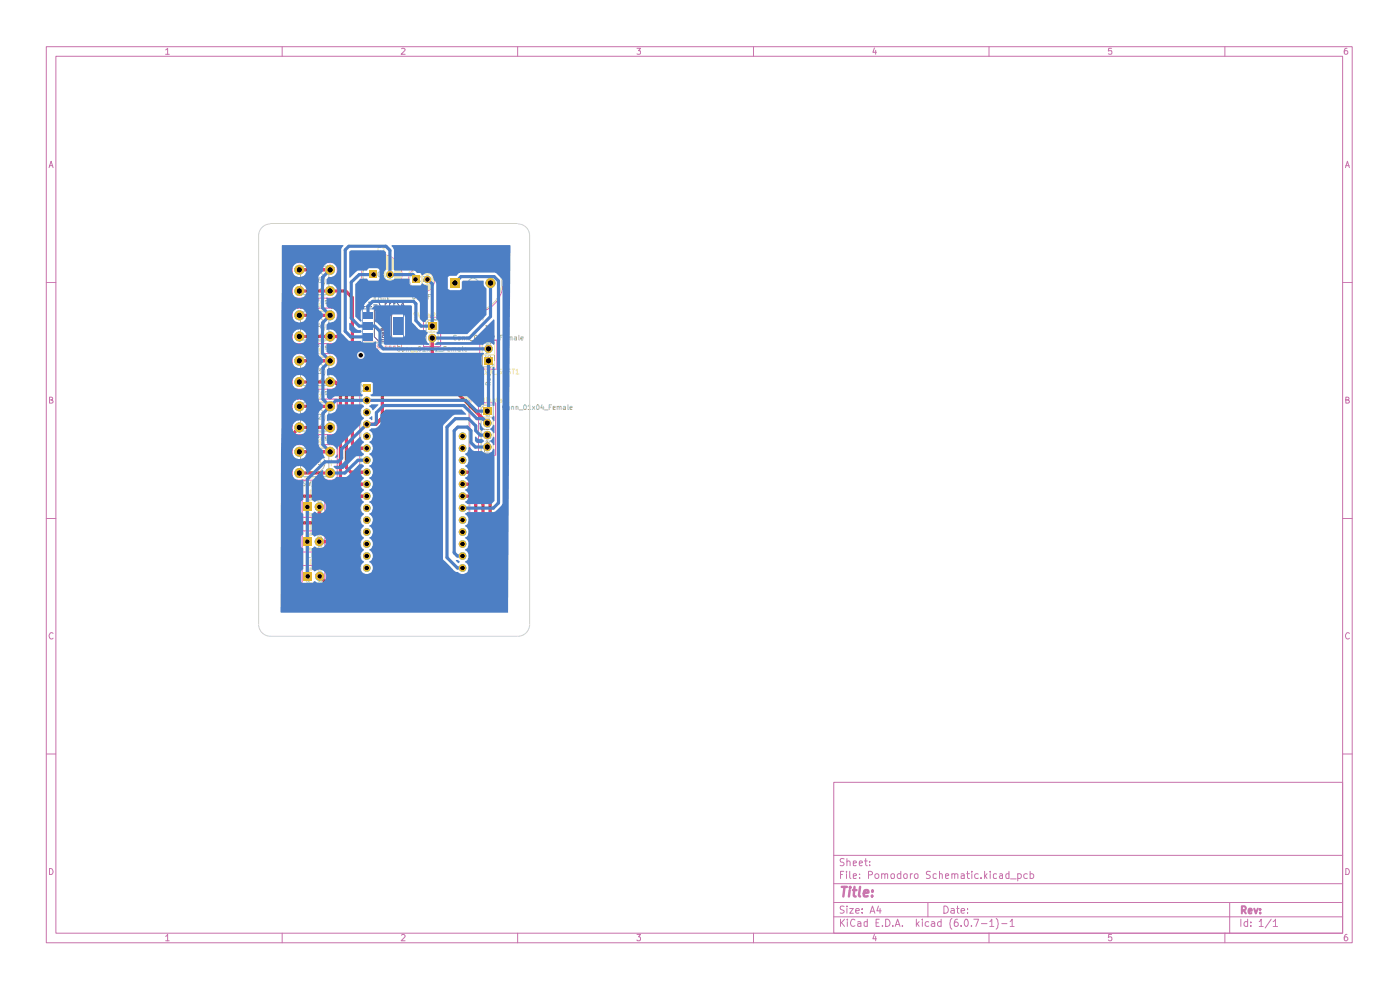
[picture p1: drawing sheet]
<svg xmlns="http://www.w3.org/2000/svg" width="297mm" height="210mm" viewBox="0 0 297 210" stroke-linecap="round" stroke-linejoin="round" font-family="sans-serif">
<g fill="none" stroke="#c872ab" stroke-width=".21">
<path d="M9.8 9.9h277.1v190.1h-277.1zM11.9 11.9h272.9v186.1h-272.9zM35.1 10.6l.5-.4v1.3M35.1 11.5h.8M59.9 9.9v2M85.2 10.3l.5-.1 .2 .4-.8 .9h.8M109.8 9.9v2M135.1 10.2h.8l-.4 .6h.3v.6h-.7M159.9 9.9v2M185.5 10.2l-.3 .9h.7M185.8 10.7v.8M209.8 9.9v2"/>
<path d="M235.8 10.2h-.6l-.1 .6h.7a.48 .48 0 0 1 0 .6 .48 .48 0 0 1-.7 0M259.8 9.9v2M285.7 10.2l-.4 .1-.1 1 .2 .2 .4-.1 .1-.4-.2-.2h-.5v.2M10.4 35.6l.4-1.4 .5 1.4M10.5 35.1h.7M285.4 35.6l.4-1.4 .5 1.4M285.5 35.1h.7M9.8 59.9h2.1M284.8 59.9h2.1M10.5 84.8h.6v-.5l-.6-.1v1.3h.5l.3-.4-.4-.3M285.5 84.8h.6v-.5l-.6-.1v1.3h.5l.3-.4-.4-.3M9.8 110h2.1"/>
<path d="M284.8 110h2.1M11.3 134.4a.57 .57 0 0 0-.8 0 .57 .57 0 0 0 0 .8l.3 .4 .5-.2M286.3 134.4a.57 .57 0 0 0-.8 0 .57 .57 0 0 0 0 .8l.3 .4 .5-.2M9.8 159.9h2.1M284.8 159.9h2.1M176.9 165.9h107.9v32.1h-107.9zM10.5 184.2a.71 .71 0 0 1 .7 .5 .71 .71 0 0 1-.2 .8h-.5zM35.1 198.6l.5-.4v1.4M35.1 199.6h.8M59.9 198v2M85.2 198.4l.1-.2h.4l.2 .4-.8 1h.8M109.8 198v2"/>
<path d="M135.1 198.2h.8l-.4 .5 .4 .3-.1 .5-.5 .1-.2-.2M159.9 198v2M176.9 194.5h107.9M176.9 191.4h107.9M176.9 187.5h107.9M176.9 181.4h107.9M178.3 195v1.5M178.3 185.5h.4M178.5 195.7l.7 .8M179 184.8h-.7v1.6M179.1 192.3h-.8a.61 .61 0 0 0 .1 .6 .61 .61 0 0 0 .6 .2l.1 .4a.6 .6 0 0 1-.9 .1M179.1 182.2h-.8a.53 .53 0 0 0 .1 .6 .53 .53 0 0 0 .5 .2l.2 .2-.2 .4h-.7"/>
<path d="M179.2 195l-.9 .9M179.6 184.8v.2M179.6 185.3v1.1M179.7 192.2v.2M179.7 182.8v-.1a.36 .36 0 0 1 .6 .2v.7M179.7 182.1v1.5M179.7 192.7v1M179.7 195v.2M179.7 195.5v1M180.3 192.7h.7l-.7 1h.7M180.3 184.8v1.3l.2 .3M181 185.8l.7-.1-.2-.4-.5 .1v.9h.6"/>
<path d="M181 183.1l.7-.1-.2-.4-.5 .1v.9h.6M181.4 195.2l-.4-.2a.78 .78 0 0 0-.6 .7 .78 .78 0 0 0 .6 .8l.4-.2M181.5 193.2l.8-.1-.1-.3-.4-.1-.3 .3v.5l.3 .2 .4-.1M181.9 195.6h.6l.1 .9M182.3 183.1l.7-.1-.2-.4-.4 .1-.1 .7 .2 .2h.4M182.4 186.2v.2M182.4 185.4v.1M182.6 195.9l-.7 .1v.4h.7M182.9 193.5v.2M182.9 192.8v.2M183.4 182.6h.6M183.6 182.1v1.3l.4 .2"/>
<path d="M184 195.6l-.4-.1-.3 .2v.6l.3 .2 .4-.1M184 195v1.5M184.2 185.6l.8-.1 .1-.4-.4-.3h-.5v1.6M184.5 183.5v.1M184.5 182.7v.2M184.6 193.7l.5-1.5 .5 1.5M184.7 193.3h.7M185.5 198.2l-.3 .9h.7M185.6 185.6a.47 .47 0 0 1 .4-.3 .47 .47 0 0 1 .4 .3v.4l-.3 .4-.4-.2zM185.8 198.6v1M185.8 195.7h.6M186.4 192.2l-.4 1h.9"/>
<path d="M186.5 195h-.7v1.5h.7M186.7 192.7v1M187 185.5l.3-.2 .4 .2v.9M187 185.3v1.1M187.2 196.3v.2M187.7 185.5l.2-.2 .4 .1v1M187.9 195a.78 .78 0 0 1 .9 .7 .78 .78 0 0 1-.9 .8zM189 185.6l.2-.3 .5 .1v.8l-.5 .2-.2-.4zM189.4 196.3v.2M189.9 196.5l.5-1.5 .5 1.5M190.1 196.1h.7M191.1 185.4l-.5-.1-.3 .3v.4l.3 .4 .5-.1"/>
<path d="M191.1 184.8v1.6M191.4 196.3v.2M191.7 185.6a.45 .45 0 0 1 .7-.1v.7l-.2 .2-.4-.2zM193.1 185.3v1.1M193.5 185.3l-.4 .3M194 185.6a.45 .45 0 0 1 .7-.1v.7l-.2 .2-.4-.2zM194.4 195v1.5M194.6 195.9l.4 .6M195 195.5l-.6 .6M195.7 195v.2M195.7 195.5v1M196.8 191.4v3.1"/>
<path d="M197 195.6h-.6l-.1 .7a.52 .52 0 0 0 .7 .1M197.4 184.9h-.8v.6l.6 .2 .2 .3-.4 .4-.5-.1M197.6 195.6h.6l.1 .9M198.3 195.9h-.5l-.3 .3 .3 .3 .5-.1M198.6 185.4l-.4-.1-.2 .2v.7l.2 .2 .4-.1M199.3 185.5l.2-.2 .4 .2v.9M199.3 184.8v1.6M199.6 195.6h-.5l-.2 .7a.52 .52 0 0 0 .7 .1M199.6 195v1.5M200.2 192.2a.78 .78 0 0 1 1 .8 .78 .78 0 0 1-1 .7zM200.6 185.8l.7-.1-.2-.4h-.4l-.1 .2v.6l.1 .3 .5-.1M201.8 192.8h.6v.9"/>
<path d="M201.9 194.8a1.74 1.74 0 0 0 0 2.3M201.9 185.5l.2-.2 .4 .1v1M201.9 185.3v1.1M202.4 193.1h-.5l-.2 .3 .2 .3 .5-.1M202.5 185.5l.3-.2 .4 .2v.9M202.9 192.7h.6M203.1 192.2v1.3l.4 .2M203.1 195l-.4 .1a1.38 1.38 0 0 0-.2 1.3 .52 .52 0 0 0 .8-.1l-.1-.6-.3-.1-.4 .1-.1 .2M203.9 193.2l.7-.1v-.3l-.5-.1-.2 .3v.5l.2 .2 .5-.1M203.9 196.3v.2M203.9 185.4l.4-.1 .3 .2v.9M204.6 185.7l-.7 .1v.5h.7"/>
<path d="M204.9 195a.89 .89 0 0 1 .3 1.4l-.1 .1a.88 .88 0 0 1-.2-1.5zM205.1 185.3h.6M205.2 193.5v.2M205.2 192.8v.2M205.2 184.8v1.3l.5 .3M206.1 196.3v.2M206.2 184.8v.2M206.2 185.3v1.1M206.6 195h1l-.6 1.5M207.5 185.4a.52 .52 0 0 0-.7 .2l.1 .7h.6M208.1 186.2v.2M208.2 195.9h1.2"/>
<path d="M208.9 184.8v1.6M209 185.8l.4 .6M209.4 185.3l-.5 .6M209.8 198v2M210 195.5l.4-.5v1.5M210 196.5h.8M210.1 184.8v.2M210.1 185.3v1.1M211.3 194.8a1.74 1.74 0 0 1 0 2.3M211.4 185.4l-.4-.1-.3 .2v.7l.3 .2 .4-.1M212.1 185.4l.4-.1 .2 .2v.9M212.5 195.9h1.1"/>
<path d="M212.7 185.7l-.7 .2 .2 .5 .5-.1M214 185.4l-.4-.1-.2 .3v.7h.6M214 184.8v1.6M214.3 195.5l.4-.5v1.5M214.3 196.5h.8M214.4 186.4h1.2M215.9 185.4a.52 .52 0 0 1 .8 .2l-.2 .7h-.6M215.9 185.3v1.6M217.9 185.4a.52 .52 0 0 0-.7 .2l.1 .7h.6M218.5 185.4a.52 .52 0 0 1 .8 .2l-.2 .7h-.6M218.5 184.8v1.6M235.8 198.2h-.6l-.1 .7 .3-.2 .4 .1v.7l-.4 .1-.3-.2"/>
<path d="M259.8 198v2M260.9 191.4v6.6M263.2 195v1.5M264.7 195.6l-.5-.1-.3 .3v.5l.3 .2 .5-.1M264.7 195v1.5M265.3 196.3v.2M265.3 195.6v.1M267.1 195.5l.4-.5v1.5M267.1 196.5h.9M269.7 195l-1.3 1.8M270.1 195.5l.5-.5v1.5M270.1 196.5h.9"/>
<path d="M285.5 184.2a.71 .71 0 0 1 .7 .5 .71 .71 0 0 1-.2 .8h-.5zM285.7 198.2a.58 .58 0 0 0-.5 .6v.7l.5 .1 .2-.3v-.3l-.2-.3h-.3l-.2 .3"/>
</g>
<path d="M263.4 193.1h.6a.47 .47 0 0 0 .3-.4 .47 .47 0 0 0-.3-.5h-.6v1.6M263.8 193.1l.5 .7M264.9 193.3l.7-.1-.2-.5-.4 .1-.1 .8 .1 .2 .5-.1M266.1 192.7l.3 1.1 .4-1.1M267.3 193.6v.2M267.3 192.8v.2" fill="none" stroke="#c872ab" stroke-width=".42"/>
<path d="M178.6 188.1h1.1M179.2 188.1l-.3 2.1M180.3 188.8l-.2 1.4M180.3 188.1v.3M180.9 188.8h.8M181.3 188.1l-.2 1.8 .4 .3M182.5 188.1l-.3 1.8 .3 .3M183.2 189.5l1-.2-.1-.4h-.7l-.2 1 .3 .3 .6-.1M185 190v.2M185.1 188.9v.2" fill="none" stroke="#c872ab" stroke-width=".51"/>
<g fill="none" stroke="#afafaf" stroke-width=".21">
<path d="M63.8 56.5h6v6h-6zM66 59h-.6v.4l.6 .3-.1 .2h-.5M66.3 58.9l.2 1 .3-.6 .2 .6 .2-1M68 58.9l-.4 .3v.7h.5l-.1-.5h-.4v.1M77.6 56.5h.7M77.9 56v.9M80.8 57.7h-.3l-.3 .2v.5l.1 .3 .5-.1M81.2 58l.2-.3v1M81.2 58.7h.5M87.3 58.2h.5M87.5 57.9v.5M89.2 58.8l-.2-.1-.4 .2v.5l.2 .3 .4-.1"/>
<path d="M89.7 58.8h.5v.3l-.6 .6h.6M96.1 57.6h.8M96.5 57.1v.8M99.1 56l.5-.1v-.4h-.5v1h.4l.2-.4-.3-.1M100 55.5h.7l-.7 1h.7M101 55.7l.3-.2v1M101 56.5h.5M63.8 66.1h6v6h-6zM63.8 75.8h6v6h-6zM64.8 63.4h-.5l-.1 .2 .1 .2 .5 .2v.3h-.6M64.8 73.1h-.5l-.1 .1 .1 .3 .5 .2v.3h-.6M65.1 63.4l.3 1 .1-.7 .2 .7 .3-1"/>
<path d="M65.1 73.1l.3 1 .1-.8 .2 .8 .3-1M66 68.7h-.6v.3l.6 .3-.1 .3h-.5M66 78.3h-.6v.4l.6 .3-.1 .2h-.5M66.1 64.5h.8M66.1 74.2h.8M66.3 68.6l.2 1 .3-.7 .2 .7 .2-1M66.3 78.2l.2 1 .3-.6 .2 .6 .2-1M67.1 63.9l.5-.1v-.4h-.5v1M67.1 73.6l.5-.1v-.4h-.5v1M67.5 78.2h.6l-.4 .5h.4v.5h-.6M67.7 68.6l-.1 .7h.6M68 68.9v.7"/>
<path d="M68.2 63.8v.5h.4M68.2 73.4v.6h.4M68.6 63.8v.6M68.6 73.4v.7M69.3 63.8h-.3v.2l.4 .3-.1 .1-.3-.1M69.3 73.4h-.3v.3l.4 .2-.1 .2-.3-.1M69.8 63.8h.5v.6M69.8 73.5h.5v.6M69.8 63.4v1M69.8 73.1v1M76.5 78.6v45.7M79.1 76h17.8"/>
<path d="M79.1 76.1a2.54 2.54 0 0 0-2.5 2.5M79.3 63.2l.3-.3v1M79.3 63.9h.6M80.3 63l.2-.1a.53 .53 0 0 1 .4 .5 .53 .53 0 0 1-.5 .5l-.1-.3zM81.3 63.2v.7l.4-.1M81.7 63.2v.7M82.2 63.4h.3M82.6 62.9h-.4v1M84.8 73.6l-.4-.1a.52 .52 0 0 0-.2 .6 .52 .52 0 0 0 .6 .3v-.1M85.3 73.9l.4-.1 .1 .5-.2 .2-.3-.2zM86.2 73.9l.4-.1v.7M86.2 73.8v.7"/>
<path d="M87.1 73.9h.4v.6M87.1 73.8v.7M87.5 62.7l.2-.2a.47 .47 0 0 1 .5 .4 .47 .47 0 0 1-.5 .5l-.2-.2zM87.8 74.6h.8M88.6 63.3v.1M88.7 73.7l.2-.2a.52 .52 0 0 1 .5 .5 .52 .52 0 0 1-.4 .5l-.3-.2zM89 62.7l.2-.2v.9M89 63.4h.5M89.7 73.7l.3-.2v1M89.7 74.5h.6M90 62.8v.6l.4-.1M90.4 62.8v.6"/>
<path d="M90.6 73.8l.5 .7M90.8 62.9h.4M91 67.9h2v5.1h-2.6v-4.5zM91.1 72.7l1 .4-1 .3M91.1 73.8l-.5 .7M91.4 62.5h-.6v.9M91.4 68.2l.2 .3M91.4 67.5l1 .3 .1 .2M91.4 69.7v.3M91.4 70.3v.3M91.4 68.5h.7M91.5 73.7h.2v.5l-.4 .1-.2-.2 .2-.4 .7 .1 .1 .4"/>
<path d="M91.5 73.6l.1-.1a.52 .52 0 0 1 .5 .5 .52 .52 0 0 1-.4 .5l-.3-.4zM91.6 72.1v-.2l.3-.1 .2 .6h-1l.1-.5h.3l.1 .5M91.7 71v.3l.2 .2 .2-.2-.1-.3M92 69l.1 .3-.2 .1h-.3l-.2-.3 .3-.2 .1 .5M92.1 71h-.5l-.2 .1 .1 .3M92.1 70.3l-.2 .2h-.8M92.1 69.7l-.2 .2h-.8M92.1 66.9h-1l.3 .2M92.1 67.7l-.7 .3M92.1 66.5v.6M92.4 73.6l.5-.1 .1 .2-.6 .8h.6M93.1 74.6h.8"/>
<path d="M94.1 73.9h.4M94.7 73.5h-.6v1M95 74.2l.4-.1v-.3h-.4v.6h.4M95.8 73.9l.5-.1v.7M95.8 73.8v.7M96.3 73.9l.4-.1v.7M96.8 71.2l-.4-.1a.52 .52 0 0 0-.2 .7 .52 .52 0 0 0 .6 .3v-.1M96.9 76.1a2.54 2.54 0 0 1 2.5 2.5M97.2 73.8h.4v.7M97.2 71.5h.4l.1 .4-.2 .2-.3-.1zM97.6 74.1h-.3l-.2 .2 .2 .2 .3-.1M98 67.3h.5v-.4h-.5v1h.4l.2-.3-.2-.3"/>
<path d="M98.1 73.5l.1 1M98.1 71.5h.5v.6M98.1 71.5v.6M98.6 74.2l.5-.1-.1-.3-.4 .1v.4l.1 .2 .3-.1M99.1 67.2v.6l.2 .1 .2-.2M99.1 71.5h.4v.6M99.1 71.5v.6M99.4 78.6v45.7M99.5 67.2v.7M99.7 72.2h.8M99.8 67.2h.5l-.5 .7h.5M100.7 67.2h.5l-.5 .7h.5"/>
<path d="M100.7 71.3l.1-.2a.52 .52 0 0 1 .5 .5 .52 .52 0 0 1-.4 .5l-.2-.2zM101.5 67.6l.4-.2v-.2h-.4v.6h.4M101.6 71.4l.3-.3v1M101.6 72.1h.6M102.4 72.7h2.5v4.4l-.7 .7h-1.8zM102.4 67.2v.7M102.5 71.5l.5 .6M102.7 67.2l-.3 .2M103 74.2l1.1 .1-.8 .3 .8 .2-1.1 .2M103 78.9h1.1M103 69.7v.5M103 69.9h1.1"/>
<path d="M103 71.5l-.5 .6M103.1 75.4v.5h.4l.1-.5h.4v.5M103.1 72.5v.5a.44 .44 0 0 0 .5-.5h.4v.6M103.1 70.5v.5a.44 .44 0 0 0 .5-.5h.4v.6M103.4 77l.1 .2M103.4 78.5l.3 .4M103.4 77.2h.7M103.5 79.3v.5h.5v-.5M103.5 71.2v-.1a.52 .52 0 0 1 .5 .5 .52 .52 0 0 1-.4 .5l-.2-.4zM103.5 72.1v-.6h-.3l-.2 .1v.5h1.1M104 77.7l.1 .3-.2 .1h-.4l-.1-.3 .2-.2 .1 .5M104.1 69.1h-1.1l.3 .2"/>
<path d="M104.1 78.5l-.5 .3M104.1 68.8v.5M104.1 73.2v.8M104.1 76.1v.8M104.3 71.2l.5-.1 .1 .2-.6 .8h.6M105.1 72.2h.7M106.1 71.5h.3M106.6 71.1h-.5v1M106.9 71.8l.5-.1v-.2h-.5v.6h.5M107.8 71.5h.4v.6M107.8 71.5v.6M108.2 71.5h.4v.6"/>
<path d="M109.1 71.5h.5v.6M109.6 71.7h-.4l-.1 .2 .1 .2h.4M110.1 71.1l.1 1M110.5 71.8l.5-.1-.1-.2h-.4v.5l.2 .1h.2M63.8 85.4h6v6h-6zM63.8 95.1h6v6h-6zM64.8 82.7h-.5l-.1 .2 .1 .2 .5 .2v.4h-.6M64.8 92.4h-.5l-.1 .1 .1 .3 .5 .2v.3h-.6M65.1 82.7l.3 1 .1-.7 .2 .7 .3-1M65.1 92.4l.3 1 .1-.8 .2 .8 .3-1M66 97.6h-.6v.4l.6 .3-.1 .3h-.5M66 88h-.6v.3l.6 .3-.1 .3h-.5"/>
<path d="M66.1 83.8h.8M66.1 93.5h.8M66.3 97.5l.2 1.1 .3-.7 .2 .7 .2-1.1M66.3 87.9l.2 1 .3-.7 .2 .7 .2-1M67.1 83.2l.5-.1v-.3l-.5-.1v1M67.1 92.9l.5-.1v-.4h-.5v1M67.6 88h.5v.3l-.6 .6h.6M68.1 97.5h-.5v.5h.5l-.1 .6-.4-.1M68.2 83.1v.6h.4M68.2 92.7v.6h.4M68.6 83.1v.6M68.6 92.7v.7"/>
<path d="M69.3 83.1h-.3v.2l.4 .3-.1 .1h-.3M69.3 92.7h-.3v.3l.4 .2-.1 .2-.3-.1M69.8 83.1h.5v.6M69.8 92.8h.5v.6M69.8 82.7v1M69.8 92.4v1M76.5 81.4l.9 1-.9 .8M102.1 86.5l.6-.6h1.9v10.2h-2.5zM102.8 91.1h.1M102.9 94.3v.5h.3l.2-.5h.3v.5M102.9 91.7a.54 .54 0 0 1 .6-.1 .54 .54 0 0 1 .3 .5h-1zM103.1 92.5h.9l.1 .3v.2"/>
<path d="M103.1 87.1l1 .4M103.1 91.1h.7M103.1 89.8h1M103.2 92.5v.5h.5v-.5M103.2 90.3l-.1 .2 .2 .2 .2-.4h.2v.4M103.2 89.8l-.1-.3 .2-.2h.3l.2 .2-.1 .3M103.4 80.3l.1-.1h.4l.2 .3-.1 .2h-.5zM103.4 88v.3l.1 .2 .3-.2-.1-.3M103.5 81.6v-.4l-.4-.1-.1 .5h1.1M103.7 93.5v.4h-.5l-.1-.3 .3-.1 .1 .4M103.8 95.6l-1-.4v.6M103.8 88.7l-.1 .2h-.9"/>
<path d="M103.8 88h-.6v.4M103.8 86.4h-1l.2 .4M103.8 87.4l-.7 .1M103.8 86.2v.6M104.1 81.1l-.6 .3M107.2 86v-.1a.52 .52 0 0 0-.6 .3 .52 .52 0 0 0 .2 .7l.4-.1M107.6 86.3h.4v.6l-.4-.1zM108.5 86.3h.5v.6M108.5 86.2v.7M109.5 86.3l.2-.1 .2 .2v.5M109.5 86.2v.7M110.2 87h.7"/>
<path d="M111.3 85.9a.53 .53 0 0 1 .4 .5 .53 .53 0 0 1-.4 .5l-.2-.2v-.6zM112 86.2l.4-.3v1M112 86.9h.6M112.9 86.2l.6 .7M113.5 86.2l-.6 .7M114 85.9a.53 .53 0 0 1 .4 .5 .53 .53 0 0 1-.4 .5l-.2-.6zM115 85.9l-.3 .6h.7M115.2 86.2v.7M115.5 87h.7M116.5 86.4h.3M117 85.9h-.5v1M117.3 86.5l.5-.1-.1-.2-.4 .1v.6h.5"/>
<path d="M118.2 86.3h.4v.6M118.2 86.2v.7M118.6 86.4l.2-.2 .2 .1v.6M119.5 86.3h.5v.6h-.5v-.3l.5-.2M120.5 85.9l.1 1M120.9 86.5l.5-.1-.2-.2-.3 .2v.4l.4 .1M64.8 102h-.5l-.1 .2 .1 .2 .5 .2v.4h-.6M65 106.3v2.4a1.9 1.9 0 0 0 2.8 .3 1.9 1.9 0 0 0 0-2.8 1.9 1.9 0 0 0-2.8 .2M65 113.7v2.4a1.9 1.9 0 0 0 2.8 .2 1.9 1.9 0 0 0 0-2.8 1.9 1.9 0 0 0-2.8 .3M65.1 102l.3 1 .1-.7 .2 .7 .3-1M65.4 109.9v1h.5M65.4 117.3v1h.5"/>
<path d="M66.1 103.1h.8M66.2 110.4h.3M66.2 117.8h.3M66.6 109.9h-.4v1h.4M66.6 117.3h-.4v1h.4M67.1 109.9l.5 .3v.5l-.1 .2h-.4zM67.1 117.3l.5 .2v.5l-.1 .3h-.4zM67.1 102.5l.5-.1v-.3l-.5-.1v1M68.2 102.4v.6h.4M68.6 102.4v.6M69.3 102.4h-.3v.2l.4 .3-.1 .1h-.3M69.8 102.4h.5v.6"/>
<path d="M69.8 102v1M87.1 101.9l.4-1.1 .3 1.1M87.2 101.6h.5M88.1 101.2l.3-.4v1.1M88.1 101.9h.5M65 121.1v2.3M65.1 121.1a1.9 1.9 0 0 1 2.8-.2 1.9 1.9 0 0 1 0 2.8 1.9 1.9 0 0 1-2.8-.2M65.4 124.6v1h.5M66.2 125.1h.3M66.6 124.6h-.4v1h.4M67.1 124.6l.5 .3v.5l-.1 .2h-.4zM74.9 128.5l.4-1 .3 1"/>
<path d="M75 128.3h.5M76.4 127.5v1h-.5v-.5l.1-.2 .4 .1M76.6 124.3a2.54 2.54 0 0 0 2.5 2.6l17.8-.1M76.8 127.9l.3-.1 .2 .2v.5h-.5v-.3l.5-.1M77.6 127.8h.4M78 127.5l-.3 .2v.8M78.3 127.8v.7M78.6 127.8l-.3 .2M78.9 127.8l.1 .7 .3-.1M79.3 127.8v.7M79.8 127.5v.1M79.8 127.8v.7"/>
<path d="M80.2 127.8h.3M80.3 127.5v1h.2M80.6 128.6h.8M81.6 128h.4M82.1 127.5h-.5v1M82.5 128.2l.4-.1-.1-.3-.3 .1v.6h.4M83.4 127.9l.3-.1 .1 .2v.5h-.4v-.3l.4-.1M84.2 127.8h.3M84.2 127.5v.9l.3 .1M84.8 127.9l.3-.1 .2 .2v.5M84.8 127.5v1M85.7 128.2l.5-.1-.2-.3-.3 .2v.4l.1 .1h.3"/>
<path d="M86.6 127.8v.7M86.9 127.8l-.3 .2M87 128.6h.7M88 128h.6M88 127.5v1M88.6 127.5v1M89 127.5v.9l.2 .1 .4-.1v-.9M90 127.5h.7l-.7 1h.7M90.9 127.5h.7l-.7 1h.7M91.9 128.5l.3-1 .3 1M91.9 128.3h.5M92.8 128h.6"/>
<path d="M92.8 127.5v1M93.4 127.5v1M93.8 127.5h.6l-.3 .4h.2l.1 .2-.1 .4-.5-.1M94.7 127.6h.6v.3l-.6 .6h.6M95.5 128.6h.8M96.5 128h.4M97 127.5h-.5v1h.5M98 127.6l-.4-.1-.2 .3 .6 .4v.2l-.6 .1M98.4 128h.5v-.4l-.5-.1v1M99.3 127.5h.6l-.3 .4 .3 .1v.4h-.6M99.4 124.3a2.54 2.54 0 0 1-2.5 2.6M100.3 127.6h.5v.3l-.6 .6h.6"/>
<circle cx="66.8" cy="59.6" r="2.07"/>
<circle cx="81" cy="58.3" r="4"/>
<circle cx="89.5" cy="59.3" r="2.58"/>
<circle cx="66.8" cy="69.2" r="2.07"/>
<circle cx="66.8" cy="78.9" r="2.07"/>
<circle cx="100.4" cy="60.1" r="6.1"/>
<circle cx="100.4" cy="60.1" r="1.06"/>
<circle cx="66.8" cy="88.5" r="2.07"/>
<circle cx="66.8" cy="98.2" r="2.07"/>
<circle cx="66.5" cy="114.9" r="1.57"/>
<circle cx="66.5" cy="107.6" r="1.57"/>
<circle cx="66.6" cy="122.3" r="1.57"/>
</g>
<g fill="none" stroke="#ff26e2" stroke-width=".21">
<path d="M62 55.7h9.5v7.5h-9.5zM62 65.4h9.5v7.5h-9.5zM62 75h9.5v7.5h-9.5zM76.3 78.6v45.7M79.1 75.8h17.8M79.1 75.8a2.79 2.79 0 0 0-2.8 2.8M89.8 67.3h3.7v6.2h-3.7zM96.9 75.8a2.79 2.79 0 0 1 2.8 2.8M99.7 78.6v45.7M101.8 72.1h3.6v6.2h-3.6zM62 84.7h9.5v7.5h-9.5zM62 94.3h9.5v7.6h-9.5z"/>
<path d="M101.5 85.4h3.7v11.2h-3.7zM64.1 105.2h4.8v4.5h-4.8zM64.1 112.6h4.8v4.5h-4.8zM64.1 120h4.8v4.5h-4.8zM76.3 124.3a2.79 2.79 0 0 0 2.8 2.8M79.1 127.1h17.8M99.7 124.3a2.79 2.79 0 0 1-2.8 2.8"/>
<circle cx="81" cy="58.3" r="4.3"/>
<circle cx="89.5" cy="59.3" r="2.75"/>
<circle cx="100.4" cy="60.1" r="6.3"/>
</g>
<g fill="none" stroke="#f2eda1" stroke-width=".21">
<path d="M63.2 58.8v1.5M64.5 56.2h4.5M66 54.8h-.6v.3a.44 .44 0 0 1 .6 .5h-.6M66.3 54.7l.2 1 .3-.8 .2 .8 .2-1M68 54.7l-.4 .2v.7h.5l-.1-.5h-.4v.2M70.3 58.8v1.5M76.5 55.9h.9M77 55.5v.8M80.8 52.5l-.3-.1-.3 .3v.5l.1 .2 .5-.1M80.9 54.2v8.1M81 54.2v8.1M81.1 54.2v8.1"/>
<path d="M81.2 52.7l.2-.3v1M81.2 54.2v8.1M81.2 53.4h.5M81.3 54.2v8.1M81.4 54.2v8.1M81.5 54.2v8.1M81.6 54.2v8M81.7 54.2v2.9M81.7 59.3v2.9M81.8 54.2v2.9M81.8 59.3v2.9M81.9 54.3v2.8"/>
<path d="M81.9 59.3v2.9M82 54.3v2.8M82 59.3v2.9M82 59.3v2.8M82.1 54.4v2.7M82.1 59.3v2.8M82.2 54.4v2.7M82.2 59.3v2.8M82.3 54.4v2.7M82.3 59.3v2.8M82.4 54.4v2.7M82.4 59.3v2.8"/>
<path d="M82.5 54.4v2.7M82.5 59.3v2.8M82.5 59.3v2.7M82.6 54.5v2.6M82.6 59.3v2.7M82.7 54.5v2.6M82.7 59.3v2.7M82.8 54.6v2.5M82.8 59.3v2.6M82.9 54.6v2.5M82.9 59.3v2.5M83 54.7v2.4"/>
<path d="M83 59.3v2.5M83.1 54.7v2.4M83.1 59.3v2.4M83.1 54.8v2.3M83.2 54.8v2.3M83.2 59.3v2.3M83.3 54.9v2.2M83.3 59.3v2.3M83.4 54.9v2.2M83.4 59.3v2.3M83.5 55v2.1M83.5 59.3v2.2"/>
<path d="M83.6 55v2.1M83.6 59.3v2.1M83.7 55.1v2M83.7 59.3v2M83.7 55.2v6M83.8 55.3v5.9M83.9 55.4v5.7M84 55.5v5.5M84.1 55.5v5.5M84.2 55.6v5.3M84.2 55.8v4.9M84.3 55.9v4.6"/>
<path d="M84.4 56v4.5M84.5 56.1v4.3M84.6 56.3v3.9M84.7 56.4v3.6M84.8 56.6v3.3M84.8 56.8v2.9M84.9 57.1v2.3M85 57.5v1.5M86.6 57.7h.5M86.9 57.5v.5M89.2 55l-.2-.1-.4 .3v.5l.4 .3 .2-.1M89.4 56.6v5.2"/>
<path d="M89.5 56.6v5.2M89.6 56.6v5.2M89.7 55h.5v.4l-.6 .6h.6M89.7 56.6v1.6M89.7 56.7v1.5M89.8 56.7v1.5M89.9 56.7v1.5M90 56.7v1.5M90.1 56.7v1.5M90.2 56.7v1.5M90.3 56.8v1.4M90.4 56.9v1.3"/>
<path d="M90.5 56.9v1.3M90.6 56.9v1.3M90.7 57v1.2M90.8 57v1.2M90.8 57.1v1.1M90.9 57.1v1.1M91 57.2v1M91.1 57.2v1M91.2 57.3v.9M91.3 57.4v.8M91.4 57.5v.7M91.4 57.6v.6"/>
<path d="M91.5 57.7v.5M91.6 57.8v.4M91.7 57.9v2.6M91.8 58.2v2.2M91.9 58.3v1.9M91.9 58.6v1.3M92 58.9v.6M96.1 57.6h.8M96.5 57.1v.8M99.1 52.7h.5v-.4l-.5-.1v1.1h.5l.1-.4-.3-.2M100 52.2h.7l-.7 1.1h.7M101 52.6l.3-.4v1.1"/>
<path d="M101 53.3h.5M63.2 68.4v1.5M63.2 78.1v1.5M64.5 65.9h4.5M64.5 72.4h4.5M64.5 75.5h4.5M64.5 62.7h4.5M66 64.4h-.6v.4a.44 .44 0 0 1 .6 .5h-.6M66 74.1h-.6v.3a.44 .44 0 0 1 .6 .5h-.6M66.3 64.3l.2 1.1 .3-.8 .2 .8 .2-1.1M66.3 74l.2 1 .3-.7 .2 .7 .2-1M67.5 74h.6l-.4 .4 .4 .1v.4h-.6"/>
<path d="M67.7 64.3l-.1 .7h.6M68 64.7v.7M70.3 68.4v1.5M70.3 78.1v1.5M76.4 78.6v45.7M79.1 75.9h17.8M79.1 76a2.65 2.65 0 0 0-2.6 2.6M87.1 75.2l.4-1 .3 1M87.2 74.9h.5M88.1 74.5l.3-.3v1M88.1 75.2h.5M88.4 66.7l-.2 .2-.4-.2 .1-.4h.4a.64 .64 0 0 1-.4 1"/>
<path d="M88.6 66.3l.4 1 .3-1M89.7 66.7h.4l.1-.3-.5-.1v1h.4l.2-.3-.3-.3M89.7 60.3v1.5M89.8 60.3v1.5M89.9 60.3v1.5M90 60.3v1.5M90.1 60.3v1.4M90.2 60.3v1.4M90.3 60.3v1.4M90.3 60.3v1.3M90.3 70.4h2.7v2.6h-2.7zM90.4 60.3v1.3"/>
<path d="M90.5 60.3v1.3M90.6 60.3v1.3M90.7 66.6l.4 .1v.6M90.7 60.3v1.3M90.8 60.3v1.2M90.8 60.3v1.1M90.9 60.3v1.1M91 60.3v1M91.1 66.8l-.5 .3 .2 .2 .3-.1M91.1 60.3v.9M91.2 60.3v.8M91.3 60.3v.7"/>
<path d="M91.4 60.3v.7M91.4 60.3v.6M91.4 66.6h.4M91.5 60.3v.5M91.6 66.3v.9l.2 .1M91.6 60.3v.4M91.7 67.8h-1.4v1.4M92 66.6h.4M92.1 66.3v.8l.3 .2M92.7 67l.4-.2v-.2h-.4v.6h.4M93.6 66.6v.7M93.9 66.6h-.3v.2"/>
<path d="M94.1 66.6l.2 .7M94.6 66.6l-.4 1h-.1M94.9 66.5l.3-.2v1M94.9 67.3h.6M96.9 76a2.65 2.65 0 0 1 2.7 2.6M97.2 78.8l.5-.1 .1-.2-.2-.2h-.4v1M97.5 78.8l.3 .5M98.2 78.7h.4v.5l-.1 .1-.4-.2zM99.5 78.7h-.4v.5l.1 .1 .3-.1M99.5 78.6v45.7M99.9 78.3v1M100.1 78.9l.2 .4"/>
<path d="M100.3 78.7l-.4 .3M100.7 79l.5-.1v-.2h-.5v.5l.1 .1 .4-.1M101.6 78.7v.6M101.9 78.7h-.2l-.1 .1M102 79.4h.8M102.3 72.6h2.6v2.7h-2.6zM103.5 78.3l-.5 .1v.3l.5 .3-.2 .3-.3-.1M103.9 78.3l.2 1 .2-.7 .2 .7 .2-1M104.8 79.4h.8M104.9 76.5v1.3h-1.3M106.3 78.3l-.5 .1v.3l.5 .2-.1 .4-.4-.1M106.8 78.8l.6-.1v-.3l-.6-.1v1"/>
<path d="M108.3 78.3l-.5 .1v.3l.5 .2-.2 .4-.3-.1M108.6 78.3h.6M108.9 78.3v1M109.5 78.6l.2-.3v1M109.5 79.3h.6M63.2 87.7v1.5M63.2 97.4v1.5M64.5 85.2h4.5M64.5 91.7h4.5M64.5 82h4.5M64.5 94.8h4.5M66 83.7h-.6v.4a.44 .44 0 0 1 .6 .5h-.6"/>
<path d="M66 93.4h-.6v.3a.44 .44 0 0 1 .6 .5h-.6M66.3 83.7l.2 1 .3-.8 .2 .8 .2-1M66.3 93.3l.2 1 .3-.7 .2 .7 .2-1M67.6 83.7h.5v.4l-.6 .6h.6M68.1 93.3h-.5v.5h.5v.4h-.5M70.3 87.7v1.5M70.3 97.4v1.5M76.1 81.4v2M98.5 84.3h.6l-.4 1M100.1 84.3h-.5a.51 .51 0 0 0 .5 .7v.1a.36 .36 0 0 1-.6 .2M100.4 85l.5-.1-.1-.2h-.3l-.1 .1v.4l.2 .1h.2M101.8 85.3h-.5v-.6h.5v.7l-.2 .3-.3-.1"/>
<path d="M102 88.5h2.6v7.7h-2.6zM102.3 84.3h.3l.2 .3v.5l-.4 .2h-.1zM103.2 84.3v.1M103.2 84.7v.6M103.4 85.9h-1.4v1.3M104.1 84.7h-.4l-.1 .1 .5 .4-.1 .1h-.4M104.6 85.3h.4l-.1-.6h-.3v1M105.4 84.3v.9l.2 .1M105.9 84.7h.4l.1 .6M106.4 84.9l-.5 .1v.3h.5M106.8 84.7l.2 .6M107.3 84.7l-.4 .9-.1 .1"/>
<path d="M107.6 84.6l.3-.3v1M107.6 85.3h.5M64.5 101.3h4.5M64.9 106.3v.1M64.9 108.6v.1M64.9 113.6v.2M64.9 116v.1M64.9 106.3a1.99 1.99 0 0 1 3.3 .2M64.9 113.7a1.99 1.99 0 0 1 3.3 .2M65.5 106.5a1.5 1.5 0 0 1 2 0M65.5 113.9a1.5 1.5 0 0 1 2 0M65.8 104h.2l.3 .2v.5l-.2 .3h-.3z"/>
<path d="M65.8 111.3h.2l.3 .3v.5l-.2 .3h-.3zM65.8 118.7h.2l.4 .4-.3 .6h-.3zM66.6 111.3h.7l-.3 .5h.2l.1 .1-.1 .5-.6-.1M66.7 104.3l.3-.3v1M66.7 118.8l.4-.1 .2 .3-.7 .7h.7M66.7 105h.6M67.5 108.6a1.5 1.5 0 0 1-2 0M67.5 116a1.5 1.5 0 0 1-2 0M68.2 108.6a1.99 1.99 0 0 1-3.3 .2M68.2 116a1.99 1.99 0 0 1-3.3 .2M64.9 121v.2M64.9 123.4h.1"/>
<path d="M65 121.1a1.99 1.99 0 0 1 3.3 .1M65.5 121.2a1.5 1.5 0 0 1 2.1 0M67.6 123.4a1.5 1.5 0 0 1-2.1 0M68.3 123.4a1.99 1.99 0 0 1-3.3 .1M76.5 124.3a2.65 2.65 0 0 0 2.6 2.7M79.1 126.9h17.8M99.6 124.3a2.65 2.65 0 0 1-2.7 2.7"/>
<circle cx="81" cy="58.3" r="4.2"/>
<circle cx="89.5" cy="59.3" r="2.67"/>
<circle cx="100.4" cy="60.1" r="6.1"/>
</g>
<g fill="#d864ff">
<path d="M78.4 57.4h1.6v1.6h-1.6z"/>
<path d="M87.4 58.4h1.6v1.6h-1.6z"/>
<path d="M90.8 68.3h1.7v1.7h-1.7z"/>
<path d="M95.5 59h2v2h-2z"/>
<path d="M102.7 75.7h1.8v1.7h-1.8z"/>
<path d="M102.4 86.4h1.8v1.7h-1.8z"/>
<path d="M64.3 106.6h1.8v1.8h-1.8z"/>
<path d="M64.3 121.3h1.8v1.8h-1.8z"/>
<path d="M64.3 114h1.8v1.7h-1.8z"/>
<path d="M77 81.5h1.6v1.6h-1.6z"/>
<circle cx="70" cy="57.2" r="1.06"/>
<circle cx="63.5" cy="57.2" r="1.06"/>
<circle cx="63.5" cy="61.7" r="1.06"/>
<circle cx="70" cy="61.7" r="1.06"/>
<circle cx="70" cy="66.9" r="1.06"/>
<circle cx="82.7" cy="58.3" r=".8"/>
<circle cx="63.5" cy="66.9" r="1.06"/>
<circle cx="70" cy="71.4" r="1.06"/>
<circle cx="63.5" cy="71.4" r="1.06"/>
<circle cx="63.5" cy="76.5" r="1.06"/>
<circle cx="70" cy="76.5" r="1.06"/>
<circle cx="90.7" cy="59.3" r=".8"/>
<circle cx="104.1" cy="60" r="1.06"/>
<circle cx="91.7" cy="71.7" r=".89"/>
<circle cx="103.6" cy="74" r=".89"/>
<circle cx="103.4" cy="89.7" r=".89"/>
<circle cx="103.4" cy="92.3" r=".89"/>
<circle cx="103.4" cy="94.8" r=".89"/>
<circle cx="63.5" cy="86.2" r="1.06"/>
<circle cx="63.5" cy="90.7" r="1.06"/>
<circle cx="70" cy="90.7" r="1.06"/>
<circle cx="70" cy="81" r="1.06"/>
<circle cx="63.5" cy="81" r="1.06"/>
<circle cx="63.5" cy="95.8" r="1.06"/>
<circle cx="67.7" cy="107.5" r=".97"/>
<circle cx="67.8" cy="122.3" r=".97"/>
<circle cx="67.7" cy="114.9" r=".97"/>
<circle cx="70" cy="86.2" r="1.06"/>
<circle cx="77.8" cy="84.9" r=".8"/>
<circle cx="77.8" cy="87.5" r=".8"/>
<circle cx="77.8" cy="90" r=".8"/>
<circle cx="77.8" cy="92.5" r=".8"/>
<circle cx="77.8" cy="95.1" r=".8"/>
<circle cx="77.8" cy="97.6" r=".8"/>
<circle cx="77.8" cy="100.2" r=".8"/>
<circle cx="77.8" cy="102.7" r=".8"/>
<circle cx="70" cy="95.8" r="1.06"/>
<circle cx="70" cy="100.3" r="1.06"/>
<circle cx="63.5" cy="100.3" r="1.06"/>
<circle cx="77.8" cy="105.2" r=".8"/>
<circle cx="77.8" cy="107.8" r=".8"/>
<circle cx="77.8" cy="110.3" r=".8"/>
<circle cx="77.8" cy="112.9" r=".8"/>
<circle cx="77.8" cy="115.4" r=".8"/>
<circle cx="77.8" cy="117.9" r=".8"/>
<circle cx="77.8" cy="120.5" r=".8"/>
<circle cx="98.1" cy="120.5" r=".8"/>
<circle cx="98.1" cy="117.9" r=".8"/>
<circle cx="98.1" cy="115.4" r=".8"/>
<circle cx="98.1" cy="112.9" r=".8"/>
<circle cx="98.1" cy="110.3" r=".8"/>
<circle cx="98.1" cy="107.8" r=".8"/>
<circle cx="98.1" cy="105.2" r=".8"/>
<circle cx="98.1" cy="102.7" r=".8"/>
<circle cx="98.1" cy="100.2" r=".8"/>
<circle cx="98.1" cy="97.6" r=".8"/>
<circle cx="98.1" cy="95.1" r=".8"/>
<circle cx="98.1" cy="92.5" r=".8"/>
</g>
<g fill="none" stroke="#c83434" stroke-width=".68">
<path d="M63.5 57.2h6.5M63.5 66.9h6.5M63.5 61.7h9.8l1.5 1.5v30.9l.9 1h2.1M63.5 76.5h6.5M63.5 71.4h8.3l1.7 1.7v26.1l.9 1h3.4M76.5 75.4h2.6l2 2v11.2l-1.3 1.4h-2M91.7 71.7v6.4l11.7 11.6M63.5 81h7.5l1.2 1.2v19.6l1 .9h4.6M63.5 86.2h6.5M63.5 95.8h6.5M70 90.7h-6.5l-2.7 2.7v8.9l3 2.9h14M63.5 100.3h6.5"/>
<path d="M98.1 102.7h2.7l1.6 1.6v18.8l-1 1h-31.7l-1.9-1.8M98.1 105.2h2.2l.6 .6v15.3l-1.5 1.5h-27.4l-.8-.8v-5.6l-1.4-1.3h-2.1M98.1 100.2h2.2l3.7 3.6v19.6l-2.3 2.2h-37.9l-.7-.7v-13.2l.7-.8h2.8l1.1-1.1v-2.3"/>
</g>
<path d="M54.9 50v82.4M57.3 47.4h52.5M57.4 47.5a2.5 2.5 0 0 0-2.5 2.5M109.9 47.5a2.5 2.5 0 0 1 2.5 2.5M112.4 50v82.4M54.9 132.5a2.5 2.5 0 0 0 2.5 2.5M112.4 132.5a2.5 2.5 0 0 1-2.5 2.5h-52.6" fill="none" stroke="#d0d2cd" stroke-width=".21"/>
<g fill="none" stroke="#585d84" stroke-width=".21">
<path d="M77.5 64.1h-.7l.3 .4h-.2l-.1 .4 .2 .2 .5-.1M77.8 65v.1M78.8 64.1h-.6l.4 .4h-.3l-.1 .4 .2 .2 .4-.1M79.2 64.7h.8M79.4 65.8h3.7v6.7h-2.7l-1-1zM80.8 66.1h.9v.3M80.8 66.8h.1M81 64.1h-.7l.5 1M81.1 71.9l-.3 .2h.9M81.1 66.8h.6M81.1 67.1h.6M81.1 69.2h.6"/>
<path d="M81.2 67.1v.3h.5M81.2 68.5l-.1 .2 .1 .2h.5M81.2 71.6l-.1-.3 .1-.1 .5 .1-.1 .3M81.2 69.2l-.1 .3M81.2 69.7v.4h-.3l-.1-.4h.9M81.2 69.9l.5 .2M81.3 68.9l.2-.4 .2 .1-.1 .3M81.4 65.1h.6M81.4 67.8l-.1 .4-.2-.2v-.1l.4-.1 .2 .1-.1 .2M81.4 70.5l-.1 .4-.2-.2v-.1l.4-.1 .2 .1-.1 .2M81.7 71.9v.4M81.8 71.2l.1 .2-.2 .2h-.6"/>
<path d="M82 64.4l-.3-.3v1M82.3 65.1h.6M82.9 64.4l-.3-.3v1M83.3 65.1h.5M83.8 64.4l-.2-.3v1M84.8 64.1h-.6l.6 1h-.6M85.1 65.1l.3-1 .4 1M85.2 64.9h.5"/>
</g>
<path d="M76.9 65.5h8.7v7.2h-8.7z" fill="none" stroke="#26e9ff" stroke-width=".21"/>
<g fill="#00c2c2">
<path d="M77 70.7h2.1v1.5h-2.1z"/>
<path d="M77 68.4h2.1v1.5h-2.1z"/>
<path d="M77 66.1h2.1v1.5h-2.1z"/>
<path d="M83.4 67.2h2v3.8h-2z"/>
</g>
<g fill="none" stroke="#e8b2a7" stroke-width=".21">
<path d="M77.3 74.1h.6M77.9 73.4l-.3-.3v1M78.3 73.4v.9l.4 .1M78.3 73.5l.3-.1 .1 .2v.4l-.4 .1M79.4 65.7h3.7v1.3M79.6 73.7h-.4v-.3l.4 .1v.6h-.4M80.3 73.7l-.3 .4M80.6 73.7l-.6-.1v-.4l.2-.1h.4v1M80.9 73.4l.3 .3M81.2 73.4v.7M82.1 73.5h-.4v.6h.4v-.4h-.4M83 73.7h-.5l.1-.3 .4 .1v.6h-.5"/>
<path d="M83.1 71.3v1.3h-6M83.8 73.6l-.1-.2-.3 .2v.5M83.8 73.4v.7M84.3 73.1v.1M84.3 73.4v.7M85.2 73.1v1h-.5"/>
</g>
<g fill="#02ffee">
<path d="M87.4 58.4h1.6v1.6h-1.6z"/>
<path d="M90.8 68.3h1.7v1.7h-1.7z"/>
<path d="M95.5 59h2v2h-2z"/>
<path d="M102.7 75.7h1.8v1.7h-1.8z"/>
<path d="M102.4 86.4h1.8v1.7h-1.8z"/>
<path d="M78.4 57.4h1.6v1.6h-1.6z"/>
<path d="M77 70.7h2.1v1.5h-2.1z"/>
<path d="M77 68.4h2.1v1.5h-2.1z"/>
<path d="M77 66.1h2.1v1.5h-2.1z"/>
<path d="M83.4 67.2h2v3.8h-2z"/>
<path d="M64.3 106.6h1.8v1.8h-1.8z"/>
<path d="M64.3 121.3h1.8v1.8h-1.8z"/>
<path d="M64.3 114h1.8v1.7h-1.8z"/>
<path d="M77 81.5h1.6v1.6h-1.6z"/>
<circle cx="70" cy="57.2" r="1.06"/>
<circle cx="63.5" cy="57.2" r="1.06"/>
<circle cx="63.5" cy="61.7" r="1.06"/>
<circle cx="70" cy="61.7" r="1.06"/>
<circle cx="70" cy="66.9" r="1.06"/>
<circle cx="63.5" cy="66.9" r="1.06"/>
<circle cx="70" cy="71.4" r="1.06"/>
<circle cx="63.5" cy="71.4" r="1.06"/>
<circle cx="63.5" cy="76.5" r="1.06"/>
<circle cx="70" cy="76.5" r="1.06"/>
<circle cx="90.7" cy="59.3" r=".8"/>
<circle cx="104.1" cy="60" r="1.06"/>
<circle cx="91.7" cy="71.7" r=".89"/>
<circle cx="103.6" cy="74" r=".89"/>
<circle cx="103.4" cy="89.7" r=".89"/>
<circle cx="103.4" cy="92.3" r=".89"/>
<circle cx="103.4" cy="94.8" r=".89"/>
<circle cx="63.5" cy="86.2" r="1.06"/>
<circle cx="63.5" cy="90.7" r="1.06"/>
<circle cx="70" cy="90.7" r="1.06"/>
<circle cx="70" cy="81" r="1.06"/>
<circle cx="63.5" cy="81" r="1.06"/>
<circle cx="63.5" cy="95.8" r="1.06"/>
<circle cx="82.7" cy="58.3" r=".8"/>
<circle cx="67.7" cy="107.5" r=".97"/>
<circle cx="67.8" cy="122.3" r=".97"/>
<circle cx="67.7" cy="114.9" r=".97"/>
<circle cx="70" cy="86.2" r="1.06"/>
<circle cx="77.8" cy="84.9" r=".8"/>
<circle cx="77.8" cy="87.5" r=".8"/>
<circle cx="77.8" cy="90" r=".8"/>
<circle cx="77.8" cy="92.5" r=".8"/>
<circle cx="77.8" cy="95.1" r=".8"/>
<circle cx="77.8" cy="97.6" r=".8"/>
<circle cx="77.8" cy="100.2" r=".8"/>
<circle cx="77.8" cy="102.7" r=".8"/>
<circle cx="70" cy="95.8" r="1.06"/>
<circle cx="70" cy="100.3" r="1.06"/>
<circle cx="63.5" cy="100.3" r="1.06"/>
<circle cx="77.8" cy="105.2" r=".8"/>
<circle cx="77.8" cy="107.8" r=".8"/>
<circle cx="77.8" cy="110.3" r=".8"/>
<circle cx="77.8" cy="112.9" r=".8"/>
<circle cx="77.8" cy="115.4" r=".8"/>
<circle cx="77.8" cy="117.9" r=".8"/>
<circle cx="77.8" cy="120.5" r=".8"/>
<circle cx="98.1" cy="120.5" r=".8"/>
<circle cx="98.1" cy="117.9" r=".8"/>
<circle cx="98.1" cy="115.4" r=".8"/>
<circle cx="98.1" cy="112.9" r=".8"/>
<circle cx="98.1" cy="110.3" r=".8"/>
<circle cx="98.1" cy="107.8" r=".8"/>
<circle cx="98.1" cy="105.2" r=".8"/>
<circle cx="98.1" cy="102.7" r=".8"/>
<circle cx="98.1" cy="100.2" r=".8"/>
<circle cx="98.1" cy="97.6" r=".8"/>
<circle cx="98.1" cy="95.1" r=".8"/>
<circle cx="98.1" cy="92.5" r=".8"/>
</g>
<g fill="#4d7fc4">
<path d="M59.8 52.1l12.9-.1 .2 .2-.5 .5v17.9l1.5 1.6 2.6 .1 .5 .4h2.2l.5-.3 .1 1.4 1.2 1h21.6l.1 .2-.5 .6v1.8l.2 .3 .3 .2v8h-.3l-.5 .5h-.5l-2-2.2-.3-.1h-20.3l-.2-.4 .5-.3v-2.1l-.4-.3h-1.8l-.4 .3v2l.2 .4h.3l-.2 .4h-5.8l-.6 .6-.6 .1-.5-.5v-1.8h1.1a1.49 1.49 0 0 0 1-2 1.49 1.49 0 0 0-2-.8l-.1-1.3 .4-.3h.6a1.5 1.5 0 0 0 1.2-1.8 1.5 1.5 0 0 0-1.7-1.2l-.5-.5v-1.8a1.64 1.64 0 0 0 2.2-1.7 1.55 1.55 0 0 0-2.2-1.1v-1.2l.4-.4 .7-.1a1.47 1.47 0 0 0 1.1-1.7 1.47 1.47 0 0 0-1.7-1.2l-.5-.5v-1.7h1.1a1.51 1.51 0 0 0 1-2 1.51 1.51 0 0 0-2.1-.8v-1.2l.4-.4a1.51 1.51 0 0 0 1.8-1.1 1.54 1.54 0 0 0-1.4-2 1.54 1.54 0 0 0-1.6 1.9l-.9 1v7l.9 .9v.7l-.9 1v7.1l.9 .9v.7l-.7 .6-.2 .5v6.7l.1 .5 .8 .7v.6l-.7 .6-.2 .5v6.7l.1 .5 .8 .7 .1 .9 .4 .6-.6 .3-3.3 3.2a1.54 1.54 0 0 0-1.3-1.6 1.54 1.54 0 0 0-1.7 1.2 1.54 1.54 0 0 0 1.1 1.8h.7l.4-.2v4.3l-.5 .5v2l.5 .5v4.4l-.5 .5v2l.5 .4v4.4l-.5 .5v2.1l.3 .3h2.3l.2-.3 .3 .1a1.42 1.42 0 0 0 2.2-.8 1.42 1.42 0 0 0-1.5-1.8l-.9 .4-.6-.4v-4.6h.3l.2-.3 .5 .3a1.4 1.4 0 0 0 1.9-.7 1.4 1.4 0 0 0-.7-1.9 1.64 1.64 0 0 0-1.6 .3l-.6-.4v-4.6h.3l.4-.4a1.22 1.22 0 0 0 1.4 .3 1.41 1.41 0 0 0 .7-2.1 1.41 1.41 0 0 0-2.2-.2l-.6-.4v-4.1l2.2-2.3h.3a1.69 1.69 0 0 0 1 2.2h.8l.9-.7h2.2l2.7-2.7h.7l.3 .3-.1 .2a1.5 1.5 0 0 0-.5 1.8l.6 .5-.6 .8a1.29 1.29 0 0 0 .6 1.8l-.1 .2a1.5 1.5 0 0 0-.5 1.7l.6 .8-.6 .5-.1 .4a1.14 1.14 0 0 0 .7 1.5l-.1 .1a1.5 1.5 0 0 0-.5 1.8l.6 .6-.1 .2a1.5 1.5 0 0 0-.5 1.8l.6 .5-.1 .2a1.5 1.5 0 0 0-.5 1.8l.6 .6-.1 .2a1.5 1.5 0 0 0-.5 1.7l.6 .6-.1 .2a1.5 1.5 0 0 0-.5 1.8l.4 .4a1.3 1.3 0 0 0 1.9-.3 1.3 1.3 0 0 0-.6-1.9v-.2l.5-.3a1.31 1.31 0 0 0-.5-2l.1-.3a1.28 1.28 0 0 0 .7-1.2 1.28 1.28 0 0 0-.8-1.1l.1-.2a1.28 1.28 0 0 0 .7-1.2 1.28 1.28 0 0 0-.8-1.1l.1-.3a1.28 1.28 0 0 0 .7-1.1 1.28 1.28 0 0 0-.8-1.2l.1-.2a1.27 1.27 0 0 0 .7-1.2 1.27 1.27 0 0 0-.8-1.1l.3-.3a1.3 1.3 0 0 0-.3-2.2l.1-.3a1.33 1.33 0 0 0 .1-2.3h-.2v-.2a1.07 1.07 0 0 0 .8-.9v-.7l-.3-.4-.5-.3 .1-.3 .4-.2a1.29 1.29 0 0 0-.3-2l-.2-.1 .1-.2a1.05 1.05 0 0 0 .6-1.5l-.2-.5-.5-.3v-.2a1.07 1.07 0 0 0 .8-.9 1.58 1.58 0 0 0-.6-1.4h-.2v-.2l.4-.4h1l.9-.7 .1-2.2 1.1-1h16.2l.9 .9v.2h-2.5l-.3 .1-2.1 2.2v28.3l2.5 2.6 .7 .1a1.13 1.13 0 0 0 1.5 .3 1.28 1.28 0 0 0 .7-1.2 1.28 1.28 0 0 0-.8-1.1l.1-.3 .4-.2a1.31 1.31 0 0 0-.5-2l.1-.3a1.28 1.28 0 0 0 .7-1.2 1.28 1.28 0 0 0-.8-1.1l.1-.2a1.28 1.28 0 0 0 .7-1.2 1.28 1.28 0 0 0-.8-1.1l.1-.3a1.28 1.28 0 0 0 .7-1.1 1.28 1.28 0 0 0-.8-1.2v-.1l.5-.4h5.7l.4-.2 1.4-1.6v-47.4l-.1-.2-1.4-1.4h-7.5l-.7 .7h-1.5l-.4 .3v2.4l.4 .4h2.1l.4-.2 .1-1.6 .2-.3h4.3l.2 1.2 .5 .5v5.6l-4.1 4.1h-6.3l-.3-.4 .4-.1 .1-.4v-1.8l-.1-.3-.4-.2v-7.6l-.1-.4-.5-.3a1.35 1.35 0 0 0-.8-1.4 1.35 1.35 0 0 0-1.5 .4l-.4-.4-.7-.1-.6-.5h-4.2l-.1-.2v-4.3l-.5-.8h25.2l-.5 77.9h-48.2v-34.2h2.4l.1 .6a1.61 1.61 0 0 0 1.1 1 1.51 1.51 0 0 0 1.8-1.4 1.51 1.51 0 0 0-1.4-1.6 1.51 1.51 0 0 0-1.6 1.4h-2.4l.1-5.1h2.3v.2a1.82 1.82 0 0 0 1.2 1.3l.8-.1a1.52 1.52 0 0 0 .4-2.7 1.52 1.52 0 0 0-2.4 1.3h-2.3v-4.5h2.3v.2a1.54 1.54 0 0 0 2.2 1.2 1.54 1.54 0 0 0 .4-2.4 1.54 1.54 0 0 0-2.5 .3l-.1 .7h-2.3v-5.2h2.3v.3a1.82 1.82 0 0 0 1.2 1.2h.8a1.52 1.52 0 0 0 .4-2.7 1.52 1.52 0 0 0-2.4 1.2h-2.3v-4.5h2.3v.3a1.54 1.54 0 0 0 2.3 1 1.54 1.54 0 0 0 0-2.5 1.54 1.54 0 0 0-2.3 1v.2h-2.3v-5.1h2.3a1.53 1.53 0 0 0 2 1.4 1.53 1.53 0 0 0 .7-2.4 1.53 1.53 0 0 0-2.6 .3l-.1 .7h-2.3v-4.5h2.3l.1 .5a1.53 1.53 0 0 0 2.3 .8 1.53 1.53 0 0 0 0-2.5 1.53 1.53 0 0 0-2.3 .8l-.1 .4h-2.3l.1-5.2h2.2v.3a1.95 1.95 0 0 0 1.1 1.2h.9a1.52 1.52 0 0 0 .4-2.7 1.52 1.52 0 0 0-2.4 1.2h-2.2v-4.5h2.2l.1 .5a1.49 1.49 0 0 0 2.3 .8 1.49 1.49 0 0 0 0-2.4 1.49 1.49 0 0 0-2.3 .7l-.1 .4h-2.2z"/>
<path d="M96.7 118.9l.5-.1 .3 .5-.3 .2z"/>
<path d="M99.4 94.9l.3-.1 .8 .9h1.8a1.36 1.36 0 0 0 2.1 .1l.2-.6h.2l.1 11.1-.7 .6h-5.1l-.5-.3 .3-.3a1.3 1.3 0 0 0-.3-2.2v-.2a1.38 1.38 0 0 0 .2-2.4h-.2v-.2a1.07 1.07 0 0 0 .8-.9v-.7l-.3-.4-.5-.3v-.2a1.07 1.07 0 0 0 .8-.9v-.6l-.8-1a1.12 1.12 0 0 0 .8-1.4z"/>
<path d="M76.4 92.6l.2 .6 .6 .5-.1 .2a1.34 1.34 0 0 0 .1 2.4v.1l-.4 .4-1.4 .1-2.6 2.6h-1.6l-.4-.4 .1-.3h1.2l1.1-1.1 .1-2z"/>
<path d="M71.5 96.4l.1 .1v.4l-.2 .2h-.3l-.1-.2z"/>
<path d="M71.6 85.8h5.3l.3 .5a1.29 1.29 0 0 0-.6 1.8l.6 .5-.1 .2a1.32 1.32 0 0 0-.6 1.3l-4.8 4.7-.1 .4-.1 .1a1.65 1.65 0 0 0-1.7-.9l-.5-.4v-1.8h1.1a1.52 1.52 0 0 0 1-1.9 1.52 1.52 0 0 0-2-1l-.1-1.2 .4-.4a1.76 1.76 0 0 0 1.9-1.9z"/>
<path d="M104.6 92.6l.3 .2v1.5l-.2 .2-.7-.9z"/>
<path d="M100.8 92.6l.7 .5h.8l.4 .4v.1l-.4 .4h-1.1l-.4-.4z"/>
<path d="M104.6 90.1l.3 .2v1.5l-.2 .1-.7-.8z"/>
<path d="M101.8 89.7l.2 .2 .2 .6 .5 .4v.2l-.4 .3-.5-.4v-.9l-.2-.3z"/>
<path d="M104.2 88.6l.6-.4 .1 1-.2 .2z"/>
<path d="M78.3 88.6l.4-.3h.3v.8l-.2 .1-.5-.4z"/>
<path d="M78.4 86l.3-.2 1.6 .1-1.1 1.1-.7-.7h-.2z"/>
<path d="M104.5 77.9h.4v8.1l-.2 .2-.2-.3z"/>
<path d="M92.2 73l.5-.4h7l.4-.2 4.7-4.7 .1 5.4-.3 .1-.6-.6a1.57 1.57 0 0 0-1.5 .5l-10.1 .1z"/>
<path d="M78.9 65.4l.6-.6h7.7l.2 .1 .1 3.6 1.3 1.3 .4 .2h1.1l.5 .7a1.36 1.36 0 0 0 .3 2.3l-.1 .2h-9.4l-.2-.2v-1.9h1.5l.2 .4h2.5l.3-.2v-4.3l-.4-.3h-2.2l-.3 .3-.1 4.1h-1.5v-1.3l-1.5-1.4a.42 .42 0 0 1-.4-.6l.1-1.8z"/>
<path d="M74.1 68.6l.2-.1 1.4 1.4 .8 .1a.34 .34 0 0 1 0 .6h-1.7l-.7-.7z"/>
<path d="M74.1 53.3l.3-.2h7l.5 .4v3.6a1.34 1.34 0 0 0-.5 1.4 1.34 1.34 0 0 0 1.1 1l.7-.1 .5-.3h3.1l.1 1.1 .2 .3h2.1l.3-.4 1.2 .4 .1 7.3-.4 .1-.2 .4h-.5l-.6-.7v-3.4l-.7-.9-.5-.2h-9l-1.5 1.3-.2 .4v.7l-.5 .2-.2 .3v1.6l.2 .5-.2 .1-1.1-1.1v-6.9l1.1-1.1h1.4l.2 .4h2.2l.2-.3v-1.9l-.4-.4h-1.8l-.5 .5h-1.9l-1.7 1.5z"/>
</g>
<g fill="none" stroke="#4d7fc4" stroke-width=".68">
<path d="M70 57.2l-1.6 1.6v6.5l1.6 1.6-1.6 1.6v6.4l1.6 1.6-1.5 1.6v6.6l1.5 1.5M79.2 58.3h-3l-1.7 1.6v7.6l1.7 1.7h3.3l1.1 1.1v3l.7 .7h22.3M88.1 59.3v-.5l-.5-.5h-4.9v-5.2l-.8-.9h-7.9l-.8 .8v17.3l1.2 1.2h3.7M90.7 59.3l1 .9v9h-2.4l-1.1-1.2v-3.6l-.5-.5h-8.6l-1 1v2M96.5 60l1.3-1.3h7l.9 .9v47.1l-1.1 1.1h-6.5M103.6 76.5v10.5l-.2 .2h-2.3l-2.3-2.3h-27.5l-2.8 2.8v6.6l1.5 1.5M104.1 60v7.1l-4.5 4.6h-7.9M77.8 90l-5.3 5.2v2l-.8 .8h-2.8l-3.7 3.7 .1 20.6M77.8 97.6h-1.9l-2.7 2.7h-3.2M78.1 89.7l-.3 .3M103.4 89.7l-1-.9h-1.2l-2.8-2.8h-17l-1.6 1.5v2.1l-.3 .4h-1.7M103.4 92.3h-1.5l-1-.9v-1.1l-1.5-1.5h-2.8l-1.8 1.8v27.7l2.2 2.2h1.1"/>
<path d="M103.4 94.8h-2.6l-.9-.9v-2.5l-.8-.8h-2l-.7 .8v25.9l.6 .6h1.1"/>
</g>
<g fill="#4d7fc4">
<path d="M77 70.7h2.1v1.5h-2.1z"/>
<path d="M77 68.4h2.1v1.5h-2.1z"/>
<path d="M77 66.1h2.1v1.5h-2.1z"/>
<path d="M83.4 67.2h2v3.8h-2z"/>
</g>
<g fill="#e3b72e">
<path d="M78.4 57.4h1.6v1.6h-1.6z"/>
<path d="M87.4 58.4h1.6v1.6h-1.6z"/>
<path d="M90.8 68.3h1.7v1.7h-1.7z"/>
<path d="M95.5 59h2v2h-2z"/>
<path d="M102.7 75.7h1.8v1.7h-1.8z"/>
<path d="M102.4 86.4h1.8v1.7h-1.8z"/>
<path d="M64.3 106.6h1.8v1.8h-1.8z"/>
<path d="M64.3 121.3h1.8v1.8h-1.8z"/>
<path d="M64.3 114h1.8v1.7h-1.8z"/>
<path d="M77 81.5h1.6v1.6h-1.6z"/>
<circle cx="70" cy="57.2" r="1.06"/>
<circle cx="63.5" cy="57.2" r="1.06"/>
<circle cx="63.5" cy="61.7" r="1.06"/>
<circle cx="70" cy="61.7" r="1.06"/>
<circle cx="70" cy="66.9" r="1.06"/>
<circle cx="82.7" cy="58.3" r=".8"/>
<circle cx="63.5" cy="66.9" r="1.06"/>
<circle cx="70" cy="71.4" r="1.06"/>
<circle cx="63.5" cy="71.4" r="1.06"/>
<circle cx="63.5" cy="76.5" r="1.06"/>
<circle cx="70" cy="76.5" r="1.06"/>
<circle cx="90.7" cy="59.3" r=".8"/>
<circle cx="104.1" cy="60" r="1.06"/>
<circle cx="91.7" cy="71.7" r=".89"/>
<circle cx="103.6" cy="74" r=".89"/>
<circle cx="103.4" cy="89.7" r=".89"/>
<circle cx="103.4" cy="92.3" r=".89"/>
<circle cx="103.4" cy="94.8" r=".89"/>
<circle cx="63.5" cy="86.2" r="1.06"/>
<circle cx="63.5" cy="90.7" r="1.06"/>
<circle cx="70" cy="90.7" r="1.06"/>
<circle cx="70" cy="81" r="1.06"/>
<circle cx="63.5" cy="81" r="1.06"/>
<circle cx="63.5" cy="95.8" r="1.06"/>
<circle cx="67.7" cy="107.5" r=".97"/>
<circle cx="67.8" cy="122.3" r=".97"/>
<circle cx="67.7" cy="114.9" r=".97"/>
<circle cx="70" cy="86.2" r="1.06"/>
<circle cx="77.8" cy="84.9" r=".8"/>
<circle cx="77.8" cy="87.5" r=".8"/>
<circle cx="77.8" cy="90" r=".8"/>
<circle cx="77.8" cy="92.5" r=".8"/>
<circle cx="77.8" cy="95.1" r=".8"/>
<circle cx="77.8" cy="97.6" r=".8"/>
<circle cx="77.8" cy="100.2" r=".8"/>
<circle cx="77.8" cy="102.7" r=".8"/>
<circle cx="70" cy="95.8" r="1.06"/>
<circle cx="70" cy="100.3" r="1.06"/>
<circle cx="63.5" cy="100.3" r="1.06"/>
<circle cx="77.8" cy="105.2" r=".8"/>
<circle cx="77.8" cy="107.8" r=".8"/>
<circle cx="77.8" cy="110.3" r=".8"/>
<circle cx="77.8" cy="112.9" r=".8"/>
<circle cx="77.8" cy="115.4" r=".8"/>
<circle cx="77.8" cy="117.9" r=".8"/>
<circle cx="77.8" cy="120.5" r=".8"/>
<circle cx="98.1" cy="120.5" r=".8"/>
<circle cx="98.1" cy="117.9" r=".8"/>
<circle cx="98.1" cy="115.4" r=".8"/>
<circle cx="98.1" cy="112.9" r=".8"/>
<circle cx="98.1" cy="110.3" r=".8"/>
<circle cx="98.1" cy="107.8" r=".8"/>
<circle cx="98.1" cy="105.2" r=".8"/>
<circle cx="98.1" cy="102.7" r=".8"/>
<circle cx="98.1" cy="100.2" r=".8"/>
<circle cx="98.1" cy="97.6" r=".8"/>
<circle cx="98.1" cy="95.1" r=".8"/>
<circle cx="98.1" cy="92.5" r=".8"/>
</g>
<circle cx="76.5" cy="75.4" r=".8" fill="#ececec"/>
<g fill="#000">
<circle cx="63.5" cy="57.2" r=".55"/>
<circle cx="70" cy="57.2" r=".55"/>
<circle cx="79.2" cy="58.3" r=".47"/>
<circle cx="82.7" cy="58.3" r=".47"/>
<circle cx="88.1" cy="59.3" r=".47"/>
<circle cx="90.7" cy="59.3" r=".47"/>
<circle cx="63.5" cy="71.4" r=".55"/>
<circle cx="63.5" cy="66.9" r=".55"/>
<circle cx="63.5" cy="61.7" r=".55"/>
<circle cx="63.5" cy="76.5" r=".55"/>
<circle cx="70" cy="66.9" r=".55"/>
<circle cx="70" cy="71.4" r=".55"/>
<circle cx="70" cy="76.5" r=".55"/>
<circle cx="70" cy="61.7" r=".55"/>
<circle cx="76.5" cy="75.4" r=".47"/>
<circle cx="91.7" cy="69.2" r=".55"/>
<circle cx="91.7" cy="71.7" r=".55"/>
<circle cx="96.5" cy="60" r=".55"/>
<circle cx="103.6" cy="74" r=".55"/>
<circle cx="103.6" cy="76.5" r=".55"/>
<circle cx="104.1" cy="60" r=".55"/>
<circle cx="63.5" cy="86.2" r=".55"/>
<circle cx="63.5" cy="90.7" r=".55"/>
<circle cx="63.5" cy="95.8" r=".55"/>
<circle cx="63.5" cy="81" r=".55"/>
<circle cx="70" cy="86.2" r=".55"/>
<circle cx="70" cy="90.7" r=".55"/>
<circle cx="70" cy="95.8" r=".55"/>
<circle cx="70" cy="81" r=".55"/>
<circle cx="77.8" cy="97.6" r=".47"/>
<circle cx="77.8" cy="84.9" r=".47"/>
<circle cx="77.8" cy="92.5" r=".47"/>
<circle cx="77.8" cy="87.5" r=".47"/>
<circle cx="77.8" cy="95.1" r=".47"/>
<circle cx="77.8" cy="82.4" r=".47"/>
<circle cx="77.8" cy="90" r=".47"/>
<circle cx="98.1" cy="97.6" r=".47"/>
<circle cx="98.1" cy="92.5" r=".47"/>
<circle cx="98.1" cy="95.1" r=".47"/>
<circle cx="103.4" cy="94.8" r=".55"/>
<circle cx="103.4" cy="92.3" r=".55"/>
<circle cx="103.4" cy="87.2" r=".55"/>
<circle cx="103.4" cy="89.7" r=".55"/>
<circle cx="63.5" cy="100.3" r=".55"/>
<circle cx="65.2" cy="107.5" r=".47"/>
<circle cx="65.2" cy="114.9" r=".47"/>
<circle cx="67.7" cy="107.5" r=".47"/>
<circle cx="67.7" cy="114.9" r=".47"/>
<circle cx="70" cy="100.3" r=".55"/>
<circle cx="77.8" cy="105.2" r=".47"/>
<circle cx="77.8" cy="110.3" r=".47"/>
<circle cx="77.8" cy="117.9" r=".47"/>
<circle cx="77.8" cy="112.9" r=".47"/>
<circle cx="77.8" cy="100.2" r=".47"/>
<circle cx="77.8" cy="107.8" r=".47"/>
<circle cx="77.8" cy="115.4" r=".47"/>
<circle cx="77.8" cy="102.7" r=".47"/>
<circle cx="98.1" cy="117.9" r=".47"/>
<circle cx="98.1" cy="110.3" r=".47"/>
<circle cx="98.1" cy="105.2" r=".47"/>
<circle cx="98.1" cy="112.9" r=".47"/>
<circle cx="98.1" cy="100.2" r=".47"/>
<circle cx="98.1" cy="102.7" r=".47"/>
<circle cx="98.1" cy="115.4" r=".47"/>
<circle cx="98.1" cy="107.8" r=".47"/>
<circle cx="65.3" cy="122.3" r=".47"/>
<circle cx="67.8" cy="122.3" r=".47"/>
<circle cx="77.8" cy="120.5" r=".47"/>
<circle cx="98.1" cy="120.5" r=".47"/>
</g>
</svg>
